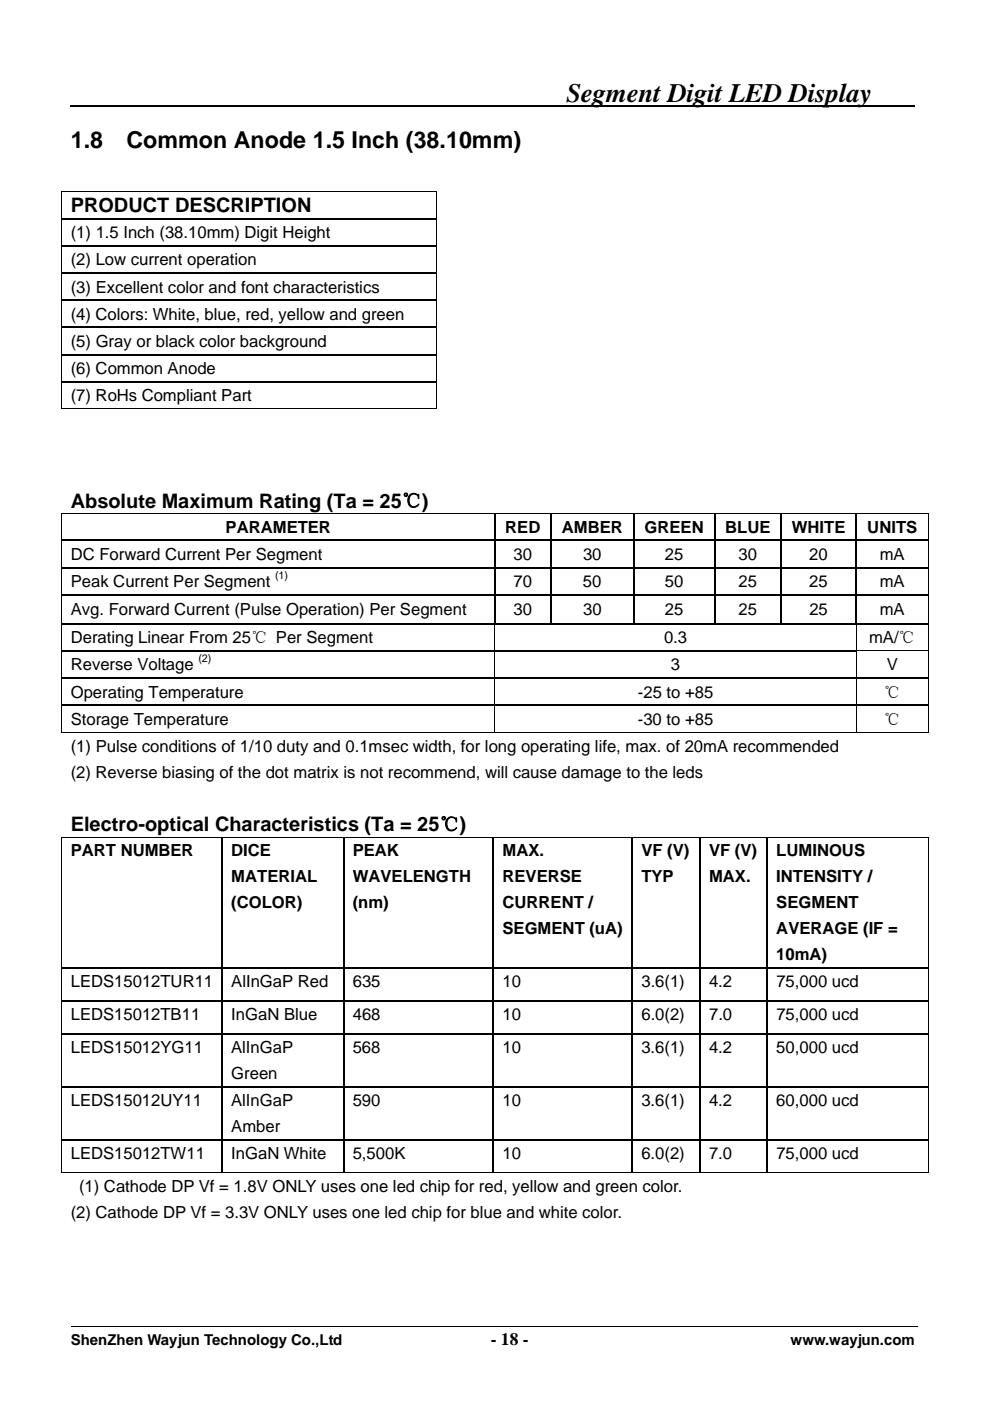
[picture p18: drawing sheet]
<svg xmlns="http://www.w3.org/2000/svg" width="210mm" height="297mm" viewBox="0 0 210 297" stroke-linecap="round" stroke-linejoin="round" font-family="sans-serif">
<defs><g id="words">
<text font-size="5.7" x="120.1" y="21.5">Segment Digit LED Display</text>
<g font-size="4.9">
<text x="15" y="31.4">1.8</text>
<text x="26.8" y="31.4">Common Anode 1.5 Inch (38.10mm)</text>
</g>
<g font-size="4.2">
<text x="15" y="45">PRODUCT DESCRIPTION</text>
<text x="15" y="107.6">Absolute Maximum Rating (Ta = 25℃)</text>
<text x="15" y="176.2">Electro-optical Characteristics (Ta = 25℃)</text>
</g>
<text font-size="3.7" x="104.1" y="285.1">- 18 -</text>
<g font-size="3.5">
<text x="15" y="50.5">(1) 1.5 Inch (38.10mm) Digit Height</text>
<text x="15" y="56.3">(2) Low current operation</text>
<text x="15" y="62">(3) Excellent color and font characteristics</text>
<text x="15" y="67.8">(4) Colors: White, blue, red, yellow and green</text>
<text x="15" y="73.6">(5) Gray or black color background</text>
<text x="15" y="79.4">(6) Common Anode</text>
<text x="15" y="85.1">(7) RoHs Compliant Part</text>
<text x="47.9" y="113">PARAMETER</text>
<text x="107.2" y="113">RED</text>
<text x="119.1" y="113">AMBER</text>
<text x="136.7" y="113">GREEN</text>
<text x="153.8" y="113">BLUE</text>
<text x="167.9" y="113">WHITE</text>
<text x="184" y="113">UNITS</text>
<text x="15" y="118.7">DC Forward Current Per Segment</text>
<text x="108.9" y="118.7">30</text>
<text x="123.7" y="118.7">30</text>
<text x="141" y="118.7">25</text>
<text x="156.7" y="118.7">30</text>
<text x="171.7" y="118.7">20</text>
<text x="186.6" y="118.7">mA</text>
<text x="15" y="124.5">Peak Current Per Segment</text>
<text x="108.9" y="124.5">70</text>
<text x="123.7" y="124.5">50</text>
<text x="141" y="124.5">50</text>
<text x="156.6" y="124.5">25</text>
<text x="171.7" y="124.5">25</text>
<text x="186.6" y="124.5">mA</text>
<text x="15" y="130.4">Avg. Forward Current (Pulse Operation) Per Segment</text>
<text x="108.9" y="130.4">30</text>
<text x="123.7" y="130.4">30</text>
<text x="141" y="130.4">25</text>
<text x="156.7" y="130.4">25</text>
<text x="171.7" y="130.4">25</text>
<text x="186.6" y="130.4">mA</text>
<text x="15" y="136.4">Derating Linear From 25℃ Per Segment</text>
<text x="140.8" y="136.4">0.3</text>
<text x="184.3" y="136.4">mA/℃</text>
<text x="15" y="142.2">Reverse Voltage</text>
<text x="142.3" y="142.2">3</text>
<text x="188.1" y="142.2">V</text>
<text x="15" y="147.9">Operating Temperature</text>
<text x="135.3" y="147.9">-25 to +85</text>
<text x="187.5" y="147.9">℃</text>
<text x="15" y="153.7">Storage Temperature</text>
<text x="135.3" y="153.7">-30 to +85</text>
<text x="187.5" y="153.7">℃</text>
<text x="15" y="159.4">(1) Pulse conditions of 1/10 duty and 0.1msec width, for long operating life, max. of 20mA recommended</text>
<text x="15" y="164.9">(2) Reverse biasing of the dot matrix is not recommend, will cause damage to the leds</text>
<text x="15" y="181.6">PART NUMBER</text>
<text x="49" y="181.6">DICE</text>
<text x="74.8" y="181.6">PEAK</text>
<text x="106.6" y="181.6">MAX.</text>
<text x="136" y="181.6">VF (V)</text>
<text x="150.4" y="181.6">VF (V)</text>
<text x="164.7" y="181.6">LUMINOUS</text>
<text x="49" y="187.1">MATERIAL</text>
<text x="74.8" y="187.1">WAVELENGTH</text>
<text x="106.6" y="187.1">REVERSE</text>
<text x="136" y="187.1">TYP</text>
<text x="150.4" y="187.1">MAX.</text>
<text x="164.7" y="187.1">INTENSITY /</text>
<text x="49" y="192.6">(COLOR)</text>
<text x="74.8" y="192.6">(nm)</text>
<text x="106.6" y="192.6">CURRENT /</text>
<text x="164.7" y="192.6">SEGMENT</text>
<text x="106.6" y="198.1">SEGMENT (uA)</text>
<text x="164.7" y="198.1">AVERAGE (IF =</text>
<text x="164.7" y="203.6">10mA)</text>
<text x="15" y="209.3">LEDS15012TUR11</text>
<text x="49" y="209.3">AlInGaP Red</text>
<text x="74.8" y="209.3">635</text>
<text x="106.6" y="209.3">10</text>
<text x="136" y="209.3">3.6(1)</text>
<text x="150.4" y="209.3">4.2</text>
<text x="164.7" y="209.3">75,000 ucd</text>
<text x="15" y="216.3">LEDS15012TB11</text>
<text x="49" y="216.3">InGaN Blue</text>
<text x="74.8" y="216.3">468</text>
<text x="106.6" y="216.3">10</text>
<text x="136" y="216.3">6.0(2)</text>
<text x="150.4" y="216.3">7.0</text>
<text x="164.7" y="216.3">75,000 ucd</text>
<text x="15" y="223.3">LEDS15012YG11</text>
<text x="49" y="223.3">AlInGaP</text>
<text x="74.8" y="223.3">568</text>
<text x="106.6" y="223.3">10</text>
<text x="136" y="223.3">3.6(1)</text>
<text x="150.4" y="223.3">4.2</text>
<text x="164.7" y="223.3">50,000 ucd</text>
<text x="49" y="228.8">Green</text>
<text x="15" y="234.5">LEDS15012UY11</text>
<text x="49" y="234.5">AlInGaP</text>
<text x="74.8" y="234.5">590</text>
<text x="106.6" y="234.5">10</text>
<text x="136" y="234.5">3.6(1)</text>
<text x="150.4" y="234.5">4.2</text>
<text x="164.7" y="234.5">60,000 ucd</text>
<text x="15" y="245.8">LEDS15012TW11</text>
<text x="49" y="245.8">InGaN White</text>
<text x="49" y="240.1">Amber</text>
<text x="74.8" y="245.8">5,500K</text>
<text x="106.6" y="245.8">10</text>
<text x="136" y="245.8">6.0(2)</text>
<text x="150.4" y="245.8">7.0</text>
<text x="164.7" y="245.8">75,000 ucd</text>
<text x="16.8" y="252.6">(1) Cathode DP Vf = 1.8V ONLY uses one led chip for red, yellow and green color.</text>
<text x="15" y="258.1">(2) Cathode DP Vf = 3.3V ONLY uses one led chip for blue and white color.</text>
</g>
<g font-size="3.2">
<text x="15" y="285.1">ShenZhen Wayjun Technology Co.,Ltd</text>
<text x="167.7" y="285.1">www.wayjun.com</text>
</g>
<g font-size="2.3">
<text x="58.3" y="122.8">(1)</text>
<text x="42.1" y="140.4">(2)</text>
</g>
</g></defs>
<path d="M15 22.4h179.1" fill="none" stroke="#000" stroke-width=".4"/>
<g fill="none" stroke="#000" stroke-width=".21">
<path d="M13 40.6h79.7M13.1 40.7v5.5M13.1 46.5v5.5M13.1 52.3v5.5M13.1 58v5.5M92.6 40.7v5.5M92.6 46.5v5.5M92.6 52.3v5.5M92.6 58v5.5M13.1 63.8v5.5M13.1 69.6v5.5M13.1 75.4v5.4"/>
<path d="M92.6 63.8v5.5M92.6 69.6v5.5M92.6 75.4v5.4M13 86.7h79.6M13.1 81.1v5.7M92.6 81.1v5.7M13 108.9h184M13.1 109v5.5M13.1 114.7v5.5M196.9 109v5.5M196.9 114.7v5.5M13.1 120.5v5.5"/>
<path d="M13.1 126.3v5.8M13.1 132.4v5.5M13.1 138.2v5.5M105 132.4v5.5M105 138.2v5.5M181.6 132.4v5.5M181.6 138.2v5.5M181.7 138h15.1M196.9 120.5v5.5M196.9 126.3v5.8M196.9 132.4v5.5M196.9 138.2v5.5"/>
<path d="M13 155.3h91.9M13.1 143.9v5.5M13.1 149.7v5.7M105 143.9v5.5M105 149.7v5.7M105.1 155.3h76.4M181.6 143.9v5.5M181.6 149.7v5.7M181.7 155.3h15.1M196.9 143.9v5.5M196.9 149.7v5.7M13 177.5h184"/>
<path d="M13.1 177.5v27.6M196.9 177.5v27.6M13.1 205.3v6.8M13.1 212.3v6.7M13.1 219.3v11M196.9 205.3v6.8M196.9 212.3v6.7M196.9 219.3v11M13.1 230.5v11.1M196.9 230.5v11.1M13 248.6h183.8M13.1 241.8v6.8"/>
<path d="M196.9 241.8v6.8M15 281.3h179.6"/>
</g>
<g fill="#000">
<path d="M13 40.6h.2v.1h-.2zM13 46.2h.2v.3h-.2zM13 52h.2v.3h-.2zM13 57.8h.2v.2h-.2zM92.6 40.6h.1v.1h-.1zM92.6 46.2h.1v.3h-.1zM92.6 52h.1v.3h-.1zM92.6 57.8h.1v.2h-.1zM13 63.5h.2v.3h-.2zM13 69.3h.2v.3h-.2zM13 75.1h.2v.3h-.2zM92.6 63.5h.1v.3h-.1z"/>
<path d="M92.6 69.3h.1v.3h-.1zM92.6 75.1h.1v.3h-.1zM13 80.8h.2v.3h-.2zM92.6 80.8h.1v.3h-.1zM92.6 86.6h.1v.2h-.1zM13 108.8h.2v.2h-.2zM13 114.5h.2v.2h-.2zM104.9 114.5h.2v.2h-.2zM116.7 114.5h.2v.2h-.2zM134.3 114.5h.3v.2h-.3zM151.5 114.5h.2v.2h-.2zM165.5 114.5h.3v.2h-.3z"/>
<path d="M181.5 114.5h.2v.2h-.2zM196.8 108.8h.2v.2h-.2zM196.8 114.5h.2v.2h-.2zM13 120.2h.2v.3h-.2zM13 126h.2v.3h-.2zM13 132.1h.2v.3h-.2zM13 137.9h.2v.3h-.2zM104.9 120.2h.2v.3h-.2zM104.9 126h.2v.3h-.2zM104.9 132.4h.2zM104.9 138.1l.2 .1zM116.7 120.2h.2v.3h-.2z"/>
<path d="M116.7 126h.2v.3h-.2zM134.3 120.2h.3v.3h-.3zM134.3 126h.3v.3h-.3zM151.5 120.2h.2v.3h-.2zM151.5 126h.2v.3h-.2zM165.5 120.2h.3v.3h-.3zM165.5 126h.3v.3h-.3zM181.5 120.2h.2v.3h-.2zM181.5 126h.2v.3h-.2zM181.5 132.4h.2zM181.5 137.9h.2v.3h-.2zM196.8 120.2h.2v.3h-.2z"/>
<path d="M196.8 126h.2v.3h-.2zM196.8 132.1h.2v.3h-.2zM196.8 137.9h.2v.3h-.2zM13 143.7h.2v.2h-.2zM13 149.4h.2v.3h-.2zM104.9 143.9h.2zM104.9 149.7h.2zM181.5 143.9h.2zM181.5 149.7h.2zM196.8 143.7h.2v.2h-.2zM196.8 149.4h.2v.3h-.2zM196.8 155.2h.2v.2h-.2z"/>
<path d="M13 177.4h.2v.1h-.2zM196.8 177.4h.2v.1h-.2zM13 205.1h.2v.2h-.2zM13 212.1h.2v.2h-.2zM13 219h.2v.3h-.2zM47 205.1h.3v.2h-.3zM47 212.1h.3v.2h-.3zM47 219h.3v.3h-.3zM72.8 205.1h.2v.2h-.2zM72.8 212.1h.2v.2h-.2zM72.8 219h.2v.3h-.2zM104.5 205.1h.3v.2h-.3z"/>
<path d="M104.5 212.1h.3v.2h-.3zM104.5 219h.3v.3h-.3zM134 205.1h.3v.2h-.3zM134 212.1h.3v.2h-.3zM134 219h.3v.3h-.3zM148.4 205.1h.2v.2h-.2zM148.4 212.1h.2v.2h-.2zM148.4 219h.2v.3h-.2zM162.6 205.1h.3v.2h-.3zM162.6 212.1h.3v.2h-.3zM162.6 219h.3v.3h-.3zM196.8 205.1h.2v.2h-.2z"/>
<path d="M196.8 212.1h.2v.2h-.2zM196.8 219h.2v.3h-.2zM13 230.3h.2v.2h-.2zM47 230.3h.3v.2h-.3zM72.8 230.3h.2v.2h-.2zM104.5 230.3h.3v.2h-.3zM134 230.3h.3v.2h-.3zM148.4 230.3h.2v.2h-.2zM162.6 230.3h.3v.2h-.3zM196.8 230.3h.2v.2h-.2zM13 241.6h.2v.2h-.2zM47 241.6h.3v.2h-.3z"/>
<path d="M72.8 241.6h.2v.2h-.2zM104.5 241.6h.3v.2h-.3zM134 241.6h.3v.2h-.3zM148.4 241.6h.2v.2h-.2zM162.6 241.6h.3v.2h-.3zM196.8 241.6h.2v.2h-.2zM196.8 248.5h.2v.1h-.2z"/>
</g>
<g fill="none" stroke="#000" stroke-width=".25">
<path d="M13.2 46.4h79.4M13.2 52.1h79.4M13.2 57.9h79.4M13.2 63.7h79.4M13.2 69.4h79.4M13.2 75.2h79.4M13.2 81h79.4M13.2 114.6h91.7M105 109v5.5M105 114.7v5.5M105.1 114.6h11.6M116.8 109v5.5"/>
<path d="M116.8 114.7v5.5M116.9 114.6h17.4M134.4 109v5.5M134.4 114.7v5.5M134.6 114.6h16.9M151.6 109v5.5M151.6 114.7v5.5M151.7 114.6h13.8M165.7 109v5.5M165.7 114.7v5.5M165.8 114.6h15.7M181.6 109v5.5"/>
<path d="M181.6 114.7v5.5M181.7 114.6h15.1M13.2 120.4h91.7M13.2 126.1h91.7M13.2 132.2h183.6M13.2 138h168.3M105 120.5v5.5M105 126.3v5.8M105.1 120.4h11.6M105.1 126.1h11.6M116.8 120.5v5.5M116.8 126.3v5.8"/>
<path d="M116.9 120.4h17.4M116.9 126.1h17.4M134.4 120.5v5.5M134.4 126.3v5.8M134.6 120.4h16.9M134.6 126.1h16.9M151.6 120.5v5.5M151.6 126.3v5.8M151.7 120.4h13.8M151.7 126.1h13.8M165.7 120.5v5.5M165.7 126.3v5.8"/>
<path d="M165.8 120.4h15.7M165.8 126.1h15.7M181.6 120.5v5.5M181.6 126.3v5.8M181.7 120.4h15.1M181.7 126.1h15.1M13.2 143.8h183.6M13.2 149.5h183.6M47.1 177.5v27.6M72.9 177.5v27.6M104.7 177.5v27.6M134.1 177.5v27.6"/>
<path d="M148.5 177.5v27.6M162.8 177.5v27.6M13.2 205.2h33.8M13.2 212.2h33.8M13.2 219.1h33.8M47.1 205.3v6.8M47.1 212.3v6.7M47.1 219.3v11M47.3 205.2h25.5M47.3 212.2h25.5M47.3 219.1h25.5M72.9 205.3v6.8"/>
<path d="M72.9 212.3v6.7M72.9 219.3v11M73 205.2h31.5M73 212.2h31.5M73 219.1h31.5M104.7 205.3v6.8M104.7 212.3v6.7M104.7 219.3v11M104.8 205.2h29.2M104.8 212.2h29.2M104.8 219.1h29.2M134.1 205.3v6.8"/>
<path d="M134.1 212.3v6.7M134.1 219.3v11M134.3 205.2h14.1M134.3 212.2h14.1M134.3 219.1h14.1M148.5 205.3v6.8M148.5 212.3v6.7M148.5 219.3v11M148.6 205.2h14M148.6 212.2h14M148.6 219.1h14M162.8 205.3v6.8"/>
<path d="M162.8 212.3v6.7M162.8 219.3v11M162.9 205.2h33.9M162.9 212.2h33.9M162.9 219.1h33.9M13.2 230.4h33.8M47.1 230.5v11.1M47.3 230.4h25.5M72.9 230.5v11.1M73 230.4h31.5M104.7 230.5v11.1M104.8 230.4h29.2"/>
<path d="M134.1 230.5v11.1M134.3 230.4h14.1M148.5 230.5v11.1M148.6 230.4h14M162.8 230.5v11.1M162.9 230.4h33.9M13.2 241.7h33.8M47.1 241.8v6.7M47.3 241.7h25.5M72.9 241.8v6.7M73 241.7h31.5M104.7 241.8v6.7"/>
<path d="M104.8 241.7h29.2M134.1 241.8v6.7M134.3 241.7h14.1M148.5 241.8v6.7M148.6 241.7h14M162.8 241.8v6.7M162.9 241.7h33.9"/>
</g>
<use href="#words"/>
</svg>
